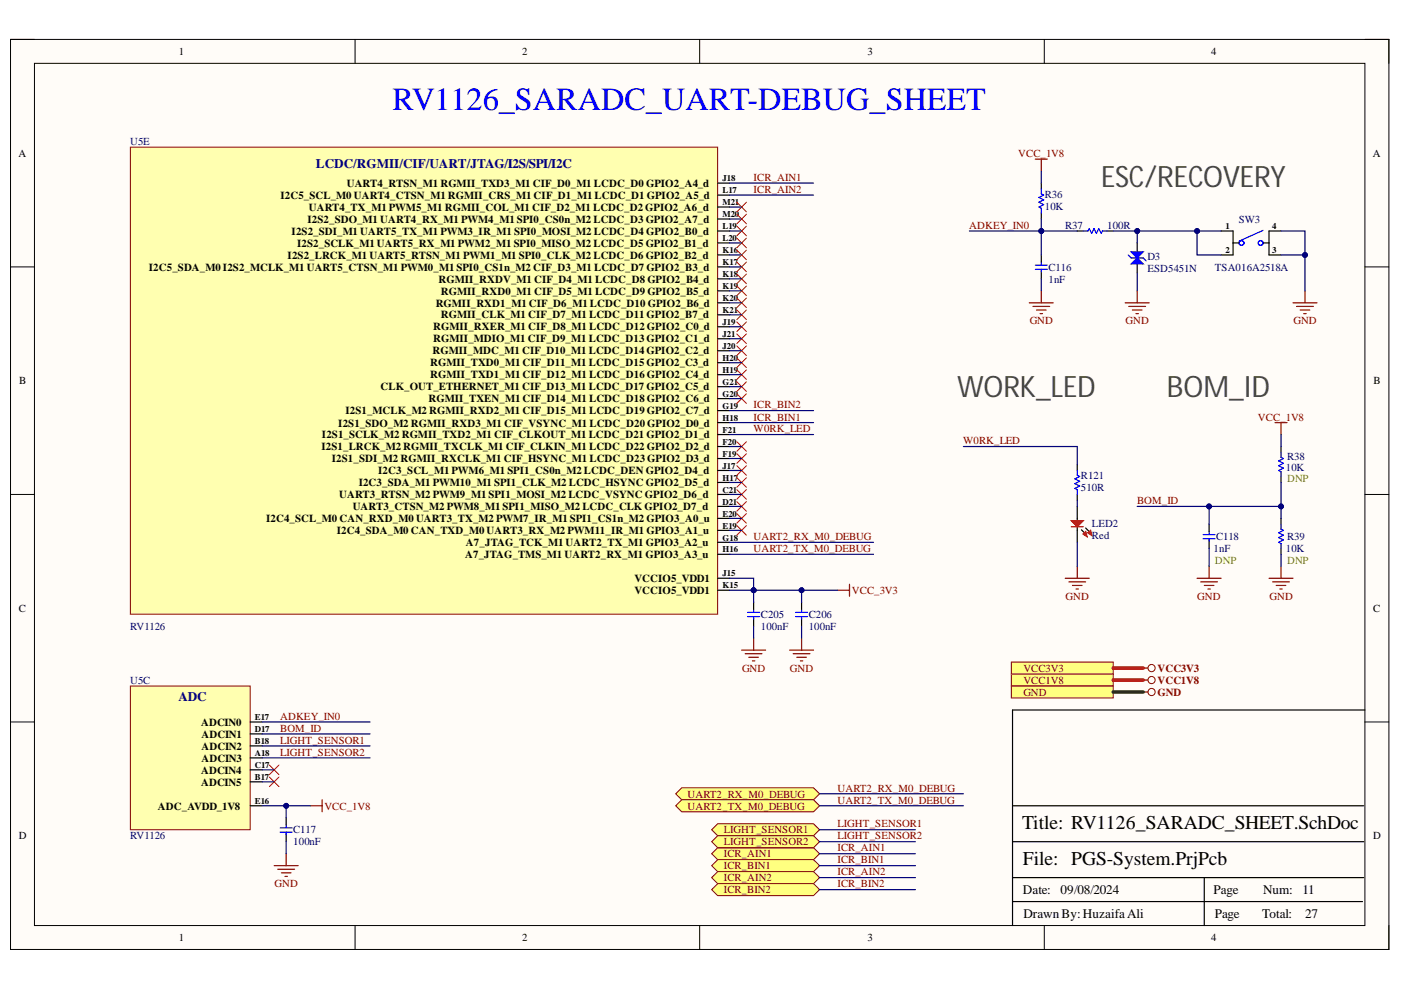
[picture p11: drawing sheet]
<svg xmlns="http://www.w3.org/2000/svg" width="297mm" height="210mm" viewBox="0 0 297 210" stroke-linecap="round" stroke-linejoin="round" font-family="sans-serif">
<defs><g id="words">
<text font-size="6.8" fill="#00f" x="83.2" y="23.4">RV1126_SARADC_UART-DEBUG_SHEET</text>
<g font-size="6.3" fill="#434343">
<text x="233.5" y="39.7">ESC/RECOVERY</text>
<text x="202.9" y="84.1">WORK_LED</text>
<text x="247.4" y="84.1">BOM_ID</text>
</g>
<g font-size="4.1">
<text x="216.7" y="175.8">Title: RV1126_SARADC_SHEET.SchDoc</text>
<text x="216.9" y="183.4">File: PGS-System.PrjPcb</text>
</g>
<g font-size="2.8" fill="#000080">
<text x="67" y="35.7">LCDC/RGMII/CIF/UART/JTAG/I2S/SPI/I2C</text>
<text x="37.8" y="148.7">ADC</text>
</g>
<g font-size="2.8">
<text x="216.9" y="189.6">Date:</text>
<text x="224.8" y="189.6">09/08/2024</text>
<text x="257.3" y="189.6">Page</text>
<text x="267.8" y="189.6">Num:</text>
<text x="276.2" y="189.6">11</text>
<text x="217" y="194.6">DrawnBy:HuzaifaAli</text>
<text x="257.6" y="194.6">Page</text>
<text x="267.6" y="194.6">Total:</text>
<text x="276.7" y="194.6">27</text>
</g>
<g font-size="2.3">
<text x="37.9" y="11.7">1</text>
<text x="110.7" y="11.7">2</text>
<text x="183.9" y="11.7">3</text>
<text x="256.8" y="11.7">4</text>
<text x="3.9" y="33.3">A</text>
<text x="291.1" y="33.3">A</text>
<text x="73.5" y="39.6">UART4_RTSN_M1 RGMII_TXD3_M1 CIF_D0_M1 LCDC_D0 GPIO2_A4_d</text>
<text x="59.5" y="42.2">I2C5_SCL_M0 UART4_CTSN_M1 RGMII_CRS_M1 CIF_D1_M1 LCDC_D1 GPIO2_A5_d</text>
<text x="65.2" y="47.2">I2S2_SDO_M1 UART4_RX_M1 PWM4_M1 SPI0_CS0n_M2 LCDC_D3 GPIO2_A7_d</text>
<text x="65.5" y="44.7">UART4_TX_M1 PWM5_M1 RGMII_COL_M1 CIF_D2_M1 LCDC_D2 GPIO2_A6_d</text>
<text x="61.8" y="49.8">I2S2_SDI_M1 UART5_TX_M1 PWM3_IR_M1 SPI0_MOSI_M2 LCDC_D4 GPIO2_B0_d</text>
<text x="63" y="52.3">I2S2_SCLK_M1 UART5_RX_M1 PWM2_M1 SPI0_MISO_M2 LCDC_D5 GPIO2_B1_d</text>
<text x="31.6" y="57.4">I2C5_SDA_M0 I2S2_MCLK_M1 UART5_CTSN_M1 PWM0_M1 SPI0_CS1n_M2 CIF_D3_M1 LCDC_D7 GPIO2_B3_d</text>
<text x="61" y="54.8">I2S2_LRCK_M1 UART5_RTSN_M1 PWM1_M1 SPI0_CLK_M2 LCDC_D6 GPIO2_B2_d</text>
<text x="93" y="59.9">RGMII_RXDV_M1 CIF_D4_M1 LCDC_D8 GPIO2_B4_d</text>
<text x="92.4" y="65">RGMII_RXD1_M1 CIF_D6_M1 LCDC_D10 GPIO2_B6_d</text>
<text x="93.5" y="62.5">RGMII_RXD0_M1 CIF_D5_M1 LCDC_D9 GPIO2_B5_d</text>
<text x="91.9" y="70.1">RGMII_RXER_M1 CIF_D8_M1 LCDC_D12 GPIO2_C0_d</text>
<text x="93.5" y="67.5">RGMII_CLK_M1 CIF_D7_M1 LCDC_D11 GPIO2_B7_d</text>
<text x="91.2" y="77.7">RGMII_TXD0_M1 CIF_D11_M1 LCDC_D15 GPIO2_C3_d</text>
<text x="91.7" y="75.1">RGMII_MDC_M1 CIF_D10_M1 LCDC_D14 GPIO2_C2_d</text>
<text x="91.9" y="72.6">RGMII_MDIO_M1 CIF_D9_M1 LCDC_D13 GPIO2_C1_d</text>
<text x="4.1" y="81.5">B</text>
<text x="80.7" y="82.7">CLK_OUT_ETHERNET_M1 CIF_D13_M1 LCDC_D17 GPIO2_C5_d</text>
<text x="91.2" y="80.2">RGMII_TXD1_M1 CIF_D12_M1 LCDC_D16 GPIO2_C4_d</text>
<text x="291.2" y="81.5">B</text>
<text x="73.3" y="87.8">I2S1_MCLK_M2 RGMII_RXD2_M1 CIF_D15_M1 LCDC_D19 GPIO2_C7_d</text>
<text x="90.8" y="85.3">RGMII_TXEN_M1 CIF_D14_M1 LCDC_D18 GPIO2_C6_d</text>
<text x="68.2" y="95.5">I2S1_LRCK_M2 RGMII_TXCLK_M1 CIF_CLKIN_M1 LCDC_D22 GPIO2_D2_d</text>
<text x="68.3" y="93">I2S1_SCLK_M2 RGMII_TXD2_M1 CIF_CLKOUT_M1 LCDC_D21 GPIO2_D1_d</text>
<text x="71.7" y="90.4">I2S1_SDO_M2 RGMII_RXD3_M1 CIF_VSYNC_M1 LCDC_D20 GPIO2_D0_d</text>
<text x="70.4" y="98">I2S1_SDI_M2 RGMII_RXCLK_M1 CIF_HSYNC_M1 LCDC_D23 GPIO2_D3_d</text>
<text x="80.2" y="100.6">I2C3_SCL_M1 PWM6_M1 SPI1_CS0n_M2 LCDC_DEN GPIO2_D4_d</text>
<text x="71.9" y="105.6">UART3_RTSN_M2 PWM9_M1 SPI1_MOSI_M2 LCDC_VSYNC GPIO2_D6_d</text>
<text x="76" y="103.1">I2C3_SDA_M1 PWM10_M1 SPI1_CLK_M2 LCDC_HSYNC GPIO2_D5_d</text>
<text x="56.4" y="110.7">I2C4_SCL_M0 CAN_RXD_M0 UART3_TX_M2 PWM7_IR_M1 SPI1_CS1n_M2 GPIO3_A0_u</text>
<text x="71.4" y="113.2">I2C4_SDA_M0 CAN_TXD_M0 UART3_RX_M2 PWM11_IR_M1 GPIO3_A1_u</text>
<text x="74.8" y="108.2">UART3_CTSN_M2 PWM8_M1 SPI1_MISO_M2 LCDC_CLK GPIO2_D7_d</text>
<text x="98.6" y="118.3">A7_JTAG_TMS_M1 UART2_RX_M1 GPIO3_A3_u</text>
<text x="98.8" y="115.8">A7_JTAG_TCK_M1 UART2_TX_M1 GPIO3_A2_u</text>
<text x="134.5" y="123.4">VCCIO5_VDD1</text>
<text x="134.5" y="125.9">VCCIO5_VDD1</text>
<text x="4" y="129.7">C</text>
<text x="291.2" y="129.7">C</text>
<text x="42.6" y="153.9">ADCIN0</text>
<text x="42.7" y="156.4">ADCIN1</text>
<text x="42.7" y="159">ADCIN2</text>
<text x="42.7" y="161.5">ADCIN3</text>
<text x="42.6" y="164">ADCIN4</text>
<text x="42.6" y="166.6">ADCIN5</text>
<text x="33.5" y="171.6">ADC_AVDD_1V8</text>
<text x="4" y="178">D</text>
<text x="291.2" y="178">D</text>
<text x="37.9" y="199.5">1</text>
<text x="110.7" y="199.5">2</text>
<text x="183.9" y="199.5">3</text>
<text x="256.8" y="199.5">4</text>
</g>
<g font-size="2.3" fill="#000080">
<text x="27.6" y="30.8">U5E</text>
<text x="221.5" y="41.9">R36</text>
<text x="221.5" y="44.5">10K</text>
<text x="262.6" y="47.2">SW3</text>
<text x="225.9" y="48.5">R37</text>
<text x="234.7" y="48.5">100R</text>
<text x="222.3" y="57.4">C116</text>
<text x="222.3" y="59.9">1nF</text>
<text x="243.3" y="55.2">D3</text>
<text x="243.3" y="57.7">ESD5451N</text>
<text x="257.6" y="57.4">TSA016A2518A</text>
<text x="229.1" y="101.6">R121</text>
<text x="272.6" y="99.8">10K</text>
<text x="272.9" y="97.5">R38</text>
<text x="229.1" y="104.1">510R</text>
<text x="231.5" y="111.7">LED2</text>
<text x="231.5" y="114.3">Red</text>
<text x="257.3" y="117.1">1nF</text>
<text x="257.8" y="114.5">C118</text>
<text x="272.6" y="117.1">10K</text>
<text x="272.9" y="114.5">R39</text>
<text x="161.3" y="131">C205</text>
<text x="171.5" y="131">C206</text>
<text x="27.6" y="133.5">RV1126</text>
<text x="161.3" y="133.5">100nF</text>
<text x="171.5" y="133.5">100nF</text>
<text x="27.6" y="144.9">U5C</text>
<text x="27.6" y="178">RV1126</text>
<text x="62.2" y="176.7">C117</text>
<text x="62.2" y="179.3">100nF</text>
</g>
<g font-size="2.3" fill="#800000">
<text x="215.9" y="33.3">VCC_1V8</text>
<text x="159.8" y="38.4">ICR_AIN1</text>
<text x="159.8" y="40.9">ICR_AIN2</text>
<text x="205.5" y="48.5">ADKEY_IN0</text>
<text x="218.3" y="68.8">GND</text>
<text x="238.6" y="68.8">GND</text>
<text x="274.2" y="68.8">GND</text>
<text x="159.8" y="89.2">ICR_BIN1</text>
<text x="159.8" y="86.5">ICR_BIN2</text>
<text x="266.7" y="89.2">VCC_1V8</text>
<text x="159.8" y="91.7">W0RK_LED</text>
<text x="204.2" y="94.2">W0RK_LED</text>
<text x="241.1" y="106.9">BOM_ID</text>
<text x="159.8" y="114.5">UART2_RX_M0_DEBUG</text>
<text x="159.8" y="117.1">UART2_TX_M0_DEBUG</text>
<text x="180.6" y="125.9">VCC_3V3</text>
<text x="225.9" y="127.2">GND</text>
<text x="253.8" y="127.2">GND</text>
<text x="269.2" y="127.2">GND</text>
<text x="157.3" y="142.4">GND</text>
<text x="167.5" y="142.4">GND</text>
<text x="217" y="142.4">VCC3V3</text>
<text x="245.4" y="142.4">VCC3V3</text>
<text x="217" y="144.9">VCC1V8</text>
<text x="217" y="147.5">GND</text>
<text x="245.4" y="144.9">VCC1V8</text>
<text x="245.4" y="147.5">GND</text>
<text x="59.4" y="152.6">ADKEY_IN0</text>
<text x="59.4" y="155.2">BOM_ID</text>
<text x="59.4" y="157.7">LIGHT_SENSOR1</text>
<text x="59.4" y="160.2">LIGHT_SENSOR2</text>
<text x="177.6" y="167.8">UART2_RX_M0_DEBUG</text>
<text x="68.8" y="171.6">VCC_1V8</text>
<text x="145.7" y="169.1">UART2_RX_M0_DEBUG</text>
<text x="145.7" y="171.6">UART2_TX_M0_DEBUG</text>
<text x="177.6" y="170.4">UART2_TX_M0_DEBUG</text>
<text x="153.4" y="176.7">LIGHT_SENSOR1</text>
<text x="153.4" y="179.3">LIGHT_SENSOR2</text>
<text x="177.6" y="175.4">LIGHT_SENSOR1</text>
<text x="177.6" y="178">LIGHT_SENSOR2</text>
<text x="153.4" y="181.8">ICR_AIN1</text>
<text x="153.4" y="184.3">ICR_BIN1</text>
<text x="177.6" y="180.5">ICR_AIN1</text>
<text x="177.6" y="183.1">ICR_BIN1</text>
<text x="177.6" y="185.6">ICR_AIN2</text>
<text x="58.2" y="188.1">GND</text>
<text x="153.4" y="186.9">ICR_AIN2</text>
<text x="153.4" y="189.4">ICR_BIN2</text>
<text x="177.6" y="188.1">ICR_BIN2</text>
</g>
<g font-size="2.3" fill="#0f0">
<text x="272.9" y="102.1">DNP</text>
<text x="257.6" y="119.6">DNP</text>
<text x="272.9" y="119.6">DNP</text>
</g>
<g font-size="1.9">
<text x="153.2" y="38.5">J18</text>
<text x="153.2" y="41">L17</text>
<text x="153.2" y="43.5">M21</text>
<text x="153.2" y="46.1">M20</text>
<text x="153.2" y="48.6">L19</text>
<text x="153.2" y="51.1">L20</text>
<text x="153.2" y="53.7">K16</text>
<text x="259.9" y="48.6">1</text>
<text x="259.9" y="53.7">2</text>
<text x="269.8" y="53.7">3</text>
<text x="269.8" y="48.6">4</text>
<text x="153.2" y="56.2">K17</text>
<text x="153.2" y="58.7">K18</text>
<text x="153.2" y="61.3">K19</text>
<text x="153.2" y="63.8">K20</text>
<text x="153.2" y="66.3">K21</text>
<text x="153.2" y="68.9">J19</text>
<text x="153.2" y="71.4">J21</text>
<text x="153.2" y="73.9">J20</text>
<text x="153.2" y="76.5">H20</text>
<text x="153.2" y="79.1">H19</text>
<text x="153.2" y="81.6">G21</text>
<text x="153.2" y="86.7">G19</text>
<text x="153.2" y="84.2">G20</text>
<text x="153.2" y="89.2">H18</text>
<text x="153.2" y="94.3">F20</text>
<text x="153.2" y="91.8">F21</text>
<text x="153.2" y="96.9">F19</text>
<text x="153.2" y="99.4">J17</text>
<text x="153.2" y="101.9">H17</text>
<text x="153.2" y="104.5">C21</text>
<text x="153.2" y="107">D21</text>
<text x="153.2" y="109.5">E20</text>
<text x="153.2" y="112.1">E19</text>
<text x="153.2" y="114.6">G18</text>
<text x="153.2" y="117.1">H16</text>
<text x="153.2" y="122.2">J15</text>
<text x="153.2" y="124.7">K15</text>
<text x="54.1" y="152.7">E17</text>
<text x="54.1" y="155.2">D17</text>
<text x="54.1" y="157.8">B18</text>
<text x="54.1" y="160.3">A18</text>
<text x="54.1" y="162.9">C17</text>
<text x="54.1" y="165.4">B17</text>
<text x="54.1" y="170.5">E16</text>
</g>
</g></defs>
<path d="M2.2 8.4h292.3v192.9h-292.3z" fill-rule="evenodd" fill="#fffcf8"/>
<path d="M2.2 8.4h292.3v192.9h-292.3z" fill="none" stroke="#000" stroke-width=".21"/>
<path d="M7.3 13.4h282.1v182.8h-282.1z" fill-rule="evenodd" fill="#fffcf8"/>
<g fill="none" stroke="#000" stroke-width=".21">
<path d="M2.2 8.4h5.1M7.3 13.4h282.1v182.8h-282.1zM75.3 8.4v5M148.3 8.4v5M221.4 8.4v5M289.4 8.4h5.1v5M2.2 56.6h5.1M289.4 56.6h5.1M2.2 104.8h5.1M289.4 104.8h5.1M2.2 153.1h5.1M289.4 153.1h5.1"/>
<path d="M75.3 196.2v5.1M148.3 196.2v5.1M221.4 196.2v5.1M294.5 196.2v5.1"/>
</g>
<path d="M289.4 150.5h-74.7v45.7M214.7 178.5h74.4M214.7 170.8h74.4M214.7 191.2h74.2M214.7 186.1h74.4M255.3 186.1v10.1" fill="none" stroke="#000" stroke-width=".25"/>
<path d="M27.6 145.5h25.4v30.4h-25.4z" fill-rule="evenodd" fill="#ffffb0"/>
<path d="M27.6 145.5h25.4v30.4h-25.4z" fill="none" stroke="#800000" stroke-width=".21"/>
<g fill="none" stroke="#000" stroke-width=".25">
<path d="M220.8 38.8v1.3M220.8 45.2v1.2M220.8 54.1v1.5M220.8 57.5v1.6M228.4 49h1.3M234.8 49h1.2M241.1 51.5v1.8M241.1 56.1v1.8M271.6 94.7v1.2M271.6 101v1.3M271.6 109.9v1.3M271.6 116.3v1.2"/>
<path d="M53 153.1h2.6M53 155.6h2.6M53 158.1h2.6M53 160.7h2.6M53 163.2h2.6M53 165.8h2.6M53 170.8h2.6M60.7 173.4v1.5M60.7 176.8v1.7"/>
</g>
<path d="M57.1 164.8l2 2M57.1 162.2l2 2M59.1 164.8l-2 2M59.1 162.2l-2 2" fill="none" stroke="#f00" stroke-width=".21"/>
<path d="M65.8 170.8h2.5M68.3 169.6v2.5M58.1 183.5h5.1M58.9 184.3h3.6M59.7 185.1h2M60.4 185.8h.5M60.7 181v2.5" fill="none" stroke="#800000" stroke-width=".25"/>
<path d="M219.5 57.1h2.5M219.5 56.2h2.5M220.8 40.1v1l.5 .3-1 .5 1 .5-1 .5 1 .5-1 .5 .5 .2v1.1M220.8 55.6v.5M220.8 57.1v.5M229.7 49h1l.2-.5 .5 1 .6-1 .5 1 .5-1 .5 1 .2-.5h1.1M271.6 95.9v1.1l.5 .2-1 .5 1 .5-1 .5 1 .5-1 .6 .5 .2v1M271.6 111.2v1l.5 .3-1 .5 1 .5-1 .5 1 .5-1 .5 .5 .2v1.1M59.4 176.4h2.6M59.4 175.5h2.6M60.7 174.9v.5M60.7 176.4v.5" fill="none" stroke="#00f" stroke-width=".25"/>
<path d="M239.8 53.4h2.6l-1.3 1.3z" fill="#00f"/>
<path d="M239.2 54.1l.6 .6h2.6l.6 .6M239.8 53.4h2.6l-1.3 1.3z" fill="none" stroke="#00f" stroke-width=".25"/>
<path d="M239.8 56l1.3-1.3 1.3 1.3z" fill="#00f"/>
<g fill="none" stroke="#00f" stroke-width=".25">
<path d="M239.8 56l1.3-1.3 1.3 1.3zM267.8 48.8l-5.1 2.3M255.1 114.2h2.5M255.1 113.3h2.5M256.4 112.7v.5M256.4 114.2v.5"/>
<circle cx="263.2" cy="51.5" r=".51"/>
<circle cx="267.3" cy="51.5" r=".51"/>
</g>
<path d="M258.9 49h2.5v5.1h-2.5M261.4 51.5h1.3M267.8 51.5h1.3M271.6 49h-2.5v5.1h2.5M256.4 111.2v1.5M256.4 114.6v1.7" fill="none" stroke="#000" stroke-width=".25"/>
<g fill="none" stroke="#800000" stroke-width=".25">
<path d="M219.5 33.7h2.5M220.8 33.7v2.6M218.2 64.2h5.1M219 65h3.6M219.8 65.7h2M220.5 66.5h.5M220.8 61.7v2.5M238.6 64.2h5M239.3 65h3.6M240.1 65.7h2M240.8 66.5h.6M241.1 61.7v2.5"/>
<path d="M274.1 64.2h5.1M274.9 65h3.6M275.7 65.7h2M276.4 66.5h.5M276.7 61.7v2.5M270.3 89.6h2.6M271.6 89.6v2.5M253.8 122.6h5.1M254.6 123.4h3.5M255.3 124.1h2.1M256.1 124.9h.5M256.4 120.1v2.5"/>
<path d="M269.1 122.6h5M269.8 123.4h3.6M270.6 124.1h2M271.3 124.9h.6M271.6 120.1v2.5"/>
</g>
<path d="M27.6 31.2h124.6v99h-124.6z" fill-rule="evenodd" fill="#ffffb0"/>
<path d="M27.6 31.2h124.6v99h-124.6z" fill="none" stroke="#800000" stroke-width=".21"/>
<g fill="none" stroke="#000" stroke-width=".25">
<path d="M152.2 38.8h2.5M152.2 41.4h2.5M152.2 43.9h2.5M152.2 46.4h2.5M152.2 49h2.5M152.2 51.5h2.5M152.2 54.1h2.5M152.2 56.6h2.5M152.2 59.1h2.5M152.2 61.7h2.5M152.2 64.2h2.5M152.2 66.7h2.5"/>
<path d="M152.2 69.3h2.5M152.2 74.4h2.5M152.2 71.8h2.5M152.2 76.9h2.5M152.2 79.4h2.5M152.2 87.1h2.5M152.2 84.5h2.5M152.2 82h2.5M152.2 89.6h2.5M152.2 97.2h2.5M152.2 94.7h2.5M152.2 92.1h2.5"/>
<path d="M152.2 99.8h2.5M152.2 102.3h2.5M152.2 104.8h2.5M152.2 107.4h2.5M152.2 109.9h2.5M152.2 112.4h2.5M152.2 115h2.5M152.2 117.5h2.5M152.2 122.6h2.5M152.2 125.1h2.5M159.8 127.7v1.5M159.8 131.1v1.7"/>
<path d="M169.9 127.7v1.5M169.9 131.1v1.7"/>
</g>
<path d="M158.5 130.7h2.6M158.5 129.8h2.6M159.8 129.2v.5M159.8 130.7v.5M168.7 130.7h2.5M168.7 129.8h2.5M169.9 129.2v.5M169.9 130.7v.5" fill="none" stroke="#00f" stroke-width=".25"/>
<path d="M157.2 137.8h5.1M158 138.6h3.6M158.8 139.4h2M159.8 135.3v2.5M167.4 137.8h5.1M168.2 138.6h3.5M168.9 139.4h2.1M169.9 135.3v2.5M177.6 125.1h2.5M180.1 123.9v2.5M159.5 140.1h.5M169.7 140.1h.5" fill="none" stroke="#800000" stroke-width=".25"/>
<path d="M143.3 168.3l1.2-1.3h28l1.3 1.3-1.3 1.3h-28z" fill-rule="evenodd" fill="#ffff80"/>
<path d="M143.3 168.3l1.2-1.3h28l1.3 1.3-1.3 1.3h-28z" fill="none" stroke="#800000" stroke-width=".21"/>
<path d="M143.3 170.8l1.2-1.2h28l1.3 1.2-1.3 1.3h-28z" fill-rule="evenodd" fill="#ffff80"/>
<path d="M143.3 170.8l1.2-1.2h28l1.3 1.2-1.3 1.3h-28z" fill="none" stroke="#800000" stroke-width=".21"/>
<path d="M150.9 181l1.3-1.3h20.3l1.3 1.3-1.3 1.3h-20.3z" fill-rule="evenodd" fill="#ffff80"/>
<path d="M150.9 181l1.3-1.3h20.3l1.3 1.3-1.3 1.3h-20.3z" fill="none" stroke="#800000" stroke-width=".21"/>
<path d="M150.9 175.9l1.3-1.2h20.3l1.3 1.2-1.3 1.3h-20.3z" fill-rule="evenodd" fill="#ffff80"/>
<path d="M150.9 175.9l1.3-1.2h20.3l1.3 1.2-1.3 1.3h-20.3z" fill="none" stroke="#800000" stroke-width=".21"/>
<path d="M150.9 178.5l1.3-1.3h20.3l1.3 1.3-1.3 1.2h-20.3z" fill-rule="evenodd" fill="#ffff80"/>
<path d="M150.9 178.5l1.3-1.3h20.3l1.3 1.3-1.3 1.2h-20.3z" fill="none" stroke="#800000" stroke-width=".21"/>
<path d="M150.9 183.5l1.3-1.2h20.3l1.3 1.2-1.3 1.3h-20.3z" fill-rule="evenodd" fill="#ffff80"/>
<path d="M150.9 183.5l1.3-1.2h20.3l1.3 1.2-1.3 1.3h-20.3z" fill="none" stroke="#800000" stroke-width=".21"/>
<path d="M150.9 186.1l1.3-1.3h20.3l1.3 1.3-1.3 1.3h-20.3z" fill-rule="evenodd" fill="#ffff80"/>
<path d="M150.9 186.1l1.3-1.3h20.3l1.3 1.3-1.3 1.3h-20.3z" fill="none" stroke="#800000" stroke-width=".21"/>
<path d="M150.9 188.6l1.3-1.2h20.3l1.3 1.2-1.3 1.3h-20.3z" fill-rule="evenodd" fill="#ffff80"/>
<path d="M150.9 188.6l1.3-1.2h20.3l1.3 1.2-1.3 1.3h-20.3z" fill="none" stroke="#800000" stroke-width=".21"/>
<path d="M228.4 98.5v1.3M228.4 104.8v1.3M229.3 112.3l.6 .7" fill="none" stroke="#000" stroke-width=".25"/>
<path d="M228.4 99.8v1l.5 .2-1 .5 1 .5-1 .5 1 .6-1 .5 .5 .2v1" fill="none" stroke="#00f" stroke-width=".25"/>
<path d="M230.2 112.7l.3 1.2-.9-.6z" fill-rule="evenodd" fill="#c00"/>
<path d="M230.2 112.7l.3 1.2-.9-.6z" fill="none" stroke="#c00" stroke-width=".21"/>
<path d="M230.2 111.9l.7 .8" fill="none" stroke="#000" stroke-width=".25"/>
<path d="M230.6 113l.6-.6 .3 1.2-.9-.6 .3-.3z" fill-rule="evenodd" fill="#c00"/>
<path d="M230.6 113l.6-.6 .3 1.2-.9-.6 .3-.3z" fill="none" stroke="#c00" stroke-width=".21"/>
<path d="M228.4 107.4v3M228.4 111.7v3.3" fill="none" stroke="#000" stroke-width=".25"/>
<path d="M227.1 111.7h2.6" fill="none" stroke="#c00" stroke-width=".25"/>
<path d="M227.1 110.4h2.6l-1.3 1.3z" fill="#c00"/>
<path d="M227.1 110.4h2.6l-1.3 1.3z" fill="none" stroke="#c00" stroke-width=".25"/>
<path d="M225.9 122.6h5M226.6 123.4h3.6M227.4 124.1h2M228.1 124.9h.6M228.4 120.1v2.5" fill="none" stroke="#800000" stroke-width=".25"/>
<g fill="none" stroke="#f00" stroke-width=".21">
<path d="M156.2 42.9l2.1 2M156.2 45.4l2.1 2M156.2 48l2.1 2M156.2 50.5l2.1 2M156.2 53l2.1 2.1M156.2 55.6l2.1 2M156.2 58.1l2.1 2M158.3 42.9l-2.1 2M158.3 45.4l-2.1 2M158.3 48l-2.1 2M158.3 50.5l-2.1 2M158.3 53l-2.1 2.1"/>
<path d="M158.3 55.6l-2.1 2M158.3 58.1l-2.1 2M156.2 60.7l2.1 2M156.2 63.2l2.1 2M156.2 65.7l2.1 2.1M156.2 68.3l2.1 2M156.2 70.8l2.1 2M156.2 73.3l2.1 2.1M156.2 75.9l2.1 2M156.2 78.4l2.1 2.1M158.3 60.7l-2.1 2M158.3 63.2l-2.1 2"/>
<path d="M158.3 65.7l-2.1 2.1M158.3 68.3l-2.1 2M158.3 70.8l-2.1 2M158.3 73.3l-2.1 2.1M158.3 75.9l-2.1 2M158.3 78.4l-2.1 2.1M156.2 93.7l2.1 2M156.2 96.2l2.1 2M156.2 98.7l2.1 2.1M156.2 81l2.1 2M156.2 83.5l2.1 2M158.3 93.7l-2.1 2"/>
<path d="M158.3 96.2l-2.1 2M158.3 98.7l-2.1 2.1M158.3 81l-2.1 2M158.3 83.5l-2.1 2M156.2 101.3l2.1 2M156.2 103.8l2.1 2M156.2 106.4l2.1 2M156.2 108.9l2.1 2M156.2 111.4l2.1 2.1M158.3 101.3l-2.1 2M158.3 103.8l-2.1 2M158.3 106.4l-2.1 2"/>
<path d="M158.3 108.9l-2.1 2M158.3 111.4l-2.1 2.1"/>
</g>
<path d="M214.4 142.9h21.6v2.6h-21.6z" fill-rule="evenodd" fill="#ffff80"/>
<g fill="none" stroke="#800000" stroke-width=".21">
<path d="M214.4 142.9h21.6v2.6h-21.6z"/>
<circle cx="244.2" cy="144.2" r=".76"/>
</g>
<path d="M242.4 144.2h1" fill="none" stroke="#800000" stroke-width=".25"/>
<path d="M214.4 145.5h21.6v2.5h-21.6z" fill-rule="evenodd" fill="#ffff80"/>
<g fill="none" stroke="#800000" stroke-width=".21">
<path d="M214.4 145.5h21.6v2.5h-21.6z"/>
<circle cx="244.2" cy="146.7" r=".76"/>
</g>
<path d="M242.4 146.7h1" fill="none" stroke="#800000" stroke-width=".25"/>
<path d="M214.4 140.4h21.6v2.5h-21.6z" fill-rule="evenodd" fill="#ffff80"/>
<g fill="none" stroke="#800000" stroke-width=".21">
<path d="M214.4 140.4h21.6v2.5h-21.6z"/>
<circle cx="244.2" cy="141.6" r=".76"/>
</g>
<path d="M242.4 141.6h1" fill="none" stroke="#800000" stroke-width=".25"/>
<path d="M55.6 153.1h22.9M55.6 155.6h22.9M55.6 158.1h22.9M55.6 165.8h2.5M55.6 163.2h2.5M55.6 160.7h22.9M60.7 178.5v2.5M65.8 170.8h-5.1v2.6" fill="none" stroke="#000080" stroke-width=".25"/>
<circle cx="60.7" cy="170.8" r=".51" fill="#000080"/>
<circle cx="60.7" cy="170.8" r=".51" fill="none" stroke="#000080" stroke-width=".21"/>
<path d="M55.6 170.8h5.1" fill="none" stroke="#000080" stroke-width=".25"/>
<circle cx="60.7" cy="170.8" r=".51" fill="#000080"/>
<circle cx="60.7" cy="170.8" r=".51" fill="none" stroke="#000080" stroke-width=".21"/>
<path d="M271.6 107.4h-15.2v3.8" fill="none" stroke="#000080" stroke-width=".25"/>
<circle cx="256.3" cy="107.4" r=".51" fill="#000080"/>
<circle cx="256.3" cy="107.4" r=".51" fill="none" stroke="#000080" stroke-width=".21"/>
<circle cx="271.6" cy="107.4" r=".51" fill="#000080"/>
<circle cx="271.6" cy="107.4" r=".51" fill="none" stroke="#000080" stroke-width=".21"/>
<path d="M228.4 49h-7.6v5.1M271.6 92.1v2.6M256.4 116.3v3.8M271.6 117.5v2.6" fill="none" stroke="#000080" stroke-width=".25"/>
<circle cx="220.8" cy="49" r=".51" fill="#000080"/>
<circle cx="220.8" cy="49" r=".51" fill="none" stroke="#000080" stroke-width=".21"/>
<path d="M220.8 46.4v2.6" fill="none" stroke="#000080" stroke-width=".25"/>
<circle cx="220.8" cy="49" r=".51" fill="#000080"/>
<circle cx="220.8" cy="49" r=".51" fill="none" stroke="#000080" stroke-width=".21"/>
<path d="M220.8 36.3v2.5M205.5 49h15.3M220.8 59.1v2.6M241.1 57.9v3.8" fill="none" stroke="#000080" stroke-width=".25"/>
<circle cx="220.8" cy="49" r=".51" fill="#000080"/>
<circle cx="220.8" cy="49" r=".51" fill="none" stroke="#000080" stroke-width=".21"/>
<path d="M258.9 49h-5.1v5.1h5.1" fill="none" stroke="#000080" stroke-width=".25"/>
<circle cx="253.8" cy="49" r=".51" fill="#000080"/>
<circle cx="253.8" cy="49" r=".51" fill="none" stroke="#000080" stroke-width=".21"/>
<path d="M271.6 49h5.1v5.1h-5.1" fill="none" stroke="#000080" stroke-width=".25"/>
<circle cx="276.7" cy="54.1" r=".51" fill="#000080"/>
<circle cx="276.7" cy="54.1" r=".51" fill="none" stroke="#000080" stroke-width=".21"/>
<path d="M276.7 54.1v7.6" fill="none" stroke="#000080" stroke-width=".25"/>
<circle cx="276.7" cy="54.1" r=".51" fill="#000080"/>
<circle cx="276.7" cy="54.1" r=".51" fill="none" stroke="#000080" stroke-width=".21"/>
<path d="M241.1 107.4h15.3" fill="none" stroke="#000080" stroke-width=".25"/>
<circle cx="256.3" cy="107.4" r=".51" fill="#000080"/>
<circle cx="256.3" cy="107.4" r=".51" fill="none" stroke="#000080" stroke-width=".21"/>
<path d="M241.1 49v2.5" fill="none" stroke="#000080" stroke-width=".25"/>
<circle cx="241.1" cy="49" r=".51" fill="#000080"/>
<circle cx="241.1" cy="49" r=".51" fill="none" stroke="#000080" stroke-width=".21"/>
<path d="M236 49h17.8" fill="none" stroke="#000080" stroke-width=".25"/>
<circle cx="241.1" cy="49" r=".51" fill="#000080"/>
<circle cx="241.1" cy="49" r=".51" fill="none" stroke="#000080" stroke-width=".21"/>
<circle cx="253.8" cy="49" r=".51" fill="#000080"/>
<circle cx="253.8" cy="49" r=".51" fill="none" stroke="#000080" stroke-width=".21"/>
<path d="M271.6 102.3v7.6" fill="none" stroke="#000080" stroke-width=".25"/>
<circle cx="271.6" cy="107.4" r=".51" fill="#000080"/>
<circle cx="271.6" cy="107.4" r=".51" fill="none" stroke="#000080" stroke-width=".21"/>
<path d="M159.8 127.7v-2.6h10.1v2.6" fill="none" stroke="#000080" stroke-width=".25"/>
<circle cx="159.8" cy="125.1" r=".51" fill="#000080"/>
<circle cx="159.8" cy="125.1" r=".51" fill="none" stroke="#000080" stroke-width=".21"/>
<circle cx="169.9" cy="125.1" r=".51" fill="#000080"/>
<circle cx="169.9" cy="125.1" r=".51" fill="none" stroke="#000080" stroke-width=".21"/>
<path d="M169.9 125.1h7.7" fill="none" stroke="#000080" stroke-width=".25"/>
<circle cx="169.9" cy="125.1" r=".51" fill="#000080"/>
<circle cx="169.9" cy="125.1" r=".51" fill="none" stroke="#000080" stroke-width=".21"/>
<path d="M154.7 122.6h5.1v2.5M159.8 132.8v2.5M169.9 132.8v2.5" fill="none" stroke="#000080" stroke-width=".25"/>
<circle cx="159.8" cy="125.1" r=".51" fill="#000080"/>
<circle cx="159.8" cy="125.1" r=".51" fill="none" stroke="#000080" stroke-width=".21"/>
<path d="M154.7 125.1h5.1" fill="none" stroke="#000080" stroke-width=".25"/>
<circle cx="159.8" cy="125.1" r=".51" fill="#000080"/>
<circle cx="159.8" cy="125.1" r=".51" fill="none" stroke="#000080" stroke-width=".21"/>
<g fill="none" stroke="#000080" stroke-width=".25">
<path d="M154.7 38.8h17.8M154.7 41.4h17.8M154.7 43.9h2.5M154.7 46.4h2.5M154.7 49h2.5M154.7 51.5h2.5M154.7 54.1h2.5M154.7 56.6h2.5M154.7 59.1h2.5M154.7 61.7h2.5M154.7 64.2h2.5M154.7 66.7h2.5"/>
<path d="M154.7 69.3h2.5M154.7 71.8h2.5M154.7 74.4h2.5M154.7 76.9h2.5M154.7 79.4h2.5M154.7 89.6h17.8M154.7 87.1h17.8M154.7 92.1h17.8M154.7 94.7h2.5M154.7 97.2h2.5M154.7 99.8h2.5M154.7 82h2.5"/>
<path d="M154.7 84.5h2.5M204.3 94.7h24.1v3.8M154.7 117.5h30.5M154.7 115h30.5M154.7 102.3h2.5M154.7 104.8h2.5M154.7 107.4h2.5M154.7 109.9h2.5M154.7 112.4h2.5M228.4 106.1v1.3M228.4 115v5.1M173.8 168.3h30.5"/>
<path d="M173.8 170.8h30.5M173.8 175.9h20.3M173.8 178.5h20.3M173.8 181h20.3M173.8 183.5h20.3M173.8 186.1h20.3M173.8 188.6h20.3"/>
</g>
<path d="M236 144.2h6.4M236 141.6h6.4" fill="none" stroke="#f00" stroke-width=".76"/>
<path d="M236 146.7h6.4" fill="none" stroke="#274e13" stroke-width=".76"/>
<use href="#words"/>
</svg>
